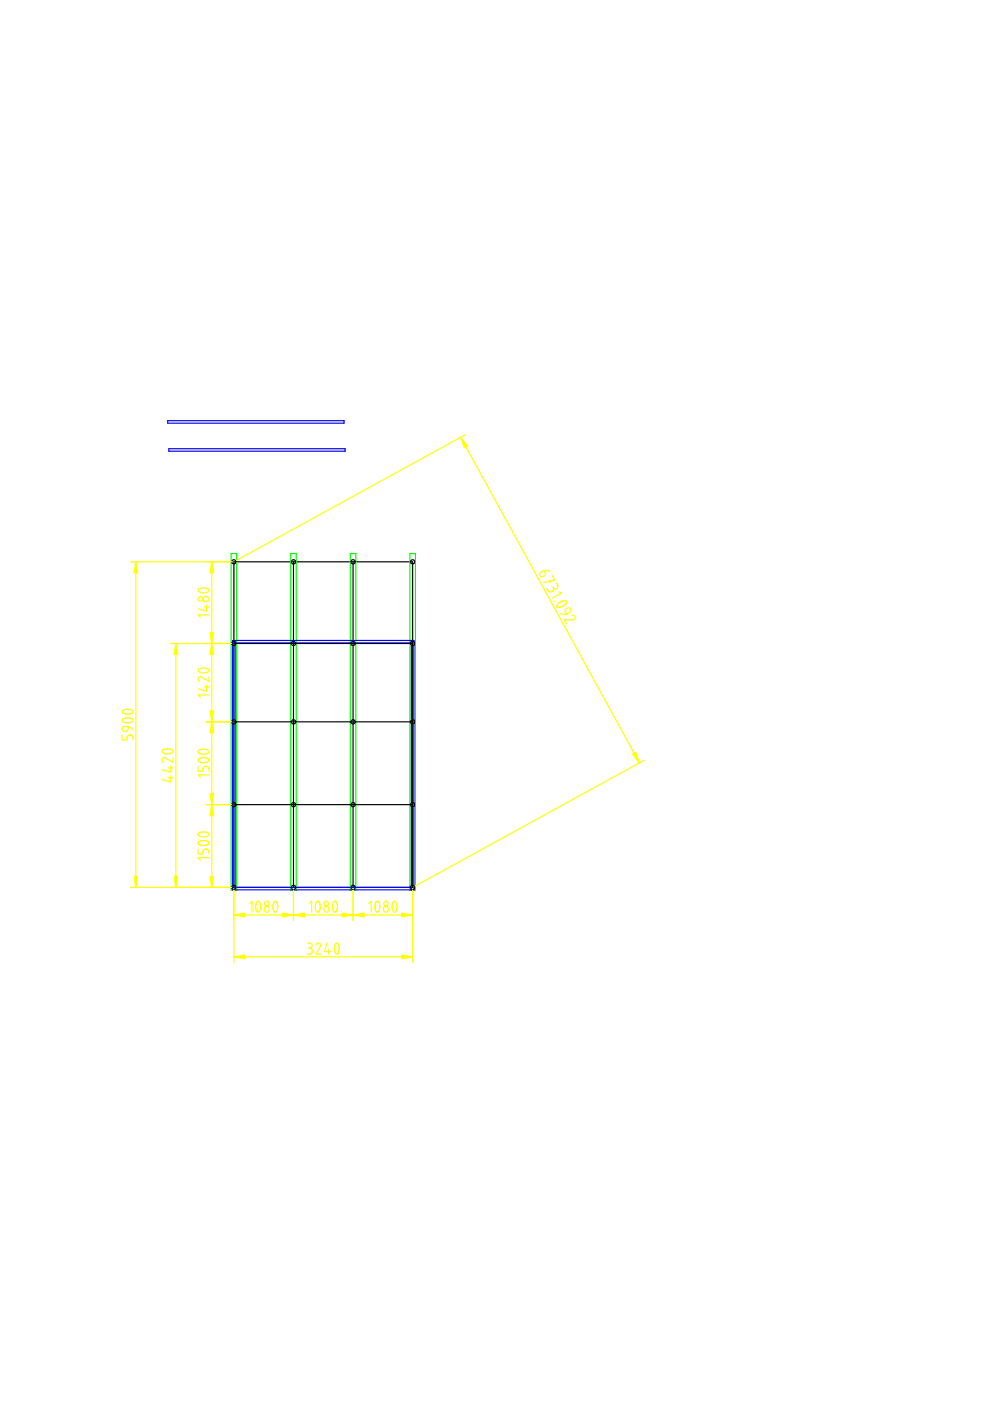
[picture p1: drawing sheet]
<svg xmlns="http://www.w3.org/2000/svg" width="210mm" height="297mm" viewBox="0 0 210 297" stroke-linecap="round" stroke-linejoin="round" font-family="sans-serif">
<g fill="none" stroke="#000" stroke-width=".25">
<path d="M49.6 119.1h37.9v69h-37.9zM62.2 119.1v69M74.9 119.1v69M49.6 136.4h37.9M49.6 153h37.9M49.6 170.6h37.9"/>
<circle cx="49.6" cy="119.1" r=".44"/>
<circle cx="62.2" cy="119.1" r=".44"/>
<circle cx="74.9" cy="119.1" r=".44"/>
<circle cx="87.5" cy="119.1" r=".44"/>
<circle cx="49.6" cy="136.4" r=".44"/>
<circle cx="62.2" cy="136.4" r=".44"/>
<circle cx="74.9" cy="136.4" r=".44"/>
<circle cx="87.5" cy="136.4" r=".44"/>
<circle cx="49.6" cy="153" r=".44"/>
<circle cx="62.2" cy="153" r=".44"/>
<circle cx="74.9" cy="153" r=".44"/>
<circle cx="87.5" cy="153" r=".44"/>
<circle cx="49.6" cy="170.6" r=".44"/>
<circle cx="62.2" cy="170.6" r=".44"/>
<circle cx="74.9" cy="170.6" r=".44"/>
<circle cx="87.5" cy="170.6" r=".44"/>
<circle cx="49.6" cy="188.1" r=".44"/>
<circle cx="62.2" cy="188.1" r=".44"/>
<circle cx="74.9" cy="188.1" r=".44"/>
<circle cx="87.5" cy="188.1" r=".44"/>
</g>
<path d="M49 117.4h1.2v71.3h-1.2zM61.6 117.4h1.2v71.3h-1.2zM74.3 117.4h1.1v71.3h-1.1zM86.9 117.4h1.2v71.3h-1.2z" fill="none" stroke="#0f0" stroke-width=".25"/>
<path d="M35.6 89.2h37.3v.5h-37.3zM35.8 95.1h37.4v.6h-37.4zM49.3 135.8h38.5v52.9h-38.5zM49.9 135.8v52.9M49.9 136.3h37.3M87.2 135.8v52.9M49.9 188.1h37.3" fill="none" stroke="#00f" stroke-width=".25"/>
<path d="M43.7 136.4h5.3M44.9 136.4v16.6M43.7 153h5.3" fill="none" stroke="#ff0" stroke-width=".25"/>
<path d="M44.9 136.4l.4 2.4h-.8z" fill="#ff0"/>
<path d="M44.9 136.4l.4 2.4h-.8z" fill="#ff0" stroke="#ff0" stroke-width=".25"/>
<path d="M44.5 150.7h.8l-.4 2.3z" fill="#ff0"/>
<path d="M44.5 150.7h.8l-.4 2.3z" fill="#ff0" stroke="#ff0" stroke-width=".25"/>
<path d="M42.1 141.9l.5-.2 .9-.1 .5 .2 .3 .3-.4 .5h-1.1l-.7-.2-.1-.3zM43.3 145.7h1M43.8 145.3v1.3l-1.8-.6M44.3 147.3h-2.3l.5 .6M44.3 143.4v1.1l-1.7-1a.51 .51 0 0 0-.7 .3 .51 .51 0 0 0 .5 .7M49.6 188.7v15.3M87.5 188.7v15.3M49.6 202.9h37.9" fill="none" stroke="#ff0" stroke-width=".25"/>
<path d="M49.6 202.9l2.3-.4v.8z" fill="#ff0"/>
<path d="M49.6 202.9l2.3-.4v.8z" fill="#ff0" stroke="#ff0" stroke-width=".25"/>
<path d="M85.2 202.5l2.3 .4-2.3 .4z" fill="#ff0"/>
<path d="M85.2 202.5l2.3 .4-2.3 .4z" fill="#ff0" stroke="#ff0" stroke-width=".25"/>
<path d="M49.6 188.7v6.5M49.6 194h12.6M62.2 188.7v6.5M65.2 199.9h.5a.52 .52 0 0 1 .5 .6 .52 .52 0 0 1-.5 .5M69.3 199.9l-.5 1.9h1.3M65.4 201h.3M65.7 201a.66 .66 0 0 1 .5 .6 .66 .66 0 0 1-.5 .7h-.5M67 200.3a.51 .51 0 0 1 .6-.4 .51 .51 0 0 1 .4 .7l-1 1.7h1M69.7 201.2v1.1M71.2 200.1l.3-.1 .4 .8-.1 1-.4 .5-.3-.3-.2-.5v-.9z" fill="none" stroke="#ff0" stroke-width=".25"/>
<path d="M49.6 194l2.3-.4v.8z" fill="#ff0"/>
<path d="M49.6 194l2.3-.4v.8z" fill="#ff0" stroke="#ff0" stroke-width=".25"/>
<path d="M59.9 193.6l2.3 .4-2.3 .4z" fill="#ff0"/>
<path d="M59.9 193.6l2.3 .4-2.3 .4z" fill="#ff0" stroke="#ff0" stroke-width=".25"/>
<g fill="none" stroke="#ff0" stroke-width=".25">
<path d="M52.9 191.6l.5-.5v2.3M54.5 191.2l.4-.1 .3 .8v1l-.5 .5-.3-.3-.2-.5 .1-.9zM56.1 192.4a.57 .57 0 0 1 .8 0 .57 .57 0 0 1 0 .8 .57 .57 0 0 1-.8 0zM58.1 191.2l.4-.1 .4 .8-.1 1-.4 .5-.4-.3-.1-.5v-.9zM62.2 188.7v6.5M62.2 194h12.7M74.9 188.7v6.5"/>
<circle cx="56.6" cy="191.6" r=".49"/>
</g>
<path d="M62.2 194l2.4-.4v.8z" fill="#ff0"/>
<path d="M62.2 194l2.4-.4v.8z" fill="#ff0" stroke="#ff0" stroke-width=".25"/>
<path d="M72.5 193.6l2.4 .4-2.4 .4z" fill="#ff0"/>
<path d="M72.5 193.6l2.4 .4-2.4 .4z" fill="#ff0" stroke="#ff0" stroke-width=".25"/>
<g fill="none" stroke="#ff0" stroke-width=".25">
<path d="M65.6 191.6l.5-.5v2.3M67.1 191.2l.4-.1 .4 .8-.1 1-.4 .5-.4-.3-.1-.5v-.9zM68.7 192.4a.57 .57 0 0 1 .9 0 .57 .57 0 0 1 0 .8 .57 .57 0 0 1-.9 0zM70.8 191.2l.3-.1 .4 .8-.1 1-.4 .5-.3-.3-.2-.5v-.9zM74.9 188.7v6.5M74.9 194h12.6M87.5 188.7v6.5"/>
<circle cx="69.2" cy="191.6" r=".49"/>
</g>
<path d="M74.9 194l2.3-.4v.8z" fill="#ff0"/>
<path d="M74.9 194l2.3-.4v.8z" fill="#ff0" stroke="#ff0" stroke-width=".25"/>
<path d="M85.2 193.6l2.3 .4-2.3 .4z" fill="#ff0"/>
<path d="M85.2 193.6l2.3 .4-2.3 .4z" fill="#ff0" stroke="#ff0" stroke-width=".25"/>
<g fill="none" stroke="#ff0" stroke-width=".25">
<path d="M27.6 119.1h21.4M28.8 119.1v69M27.6 188.1h21.4M78.2 191.6l.5-.5v2.3M79.8 191.2l.3-.1 .4 .8-.1 1-.4 .5-.3-.3-.2-.5v-.9zM81.4 192.4a.57 .57 0 0 1 .8 0 .57 .57 0 0 1 0 .8 .57 .57 0 0 1-.8 0zM83.4 191.2l.4-.1 .3 .8v1l-.5 .5-.3-.3-.1-.5v-.9z"/>
<circle cx="81.9" cy="191.6" r=".49"/>
</g>
<path d="M28.8 119.1l.4 2.4h-.8z" fill="#ff0"/>
<path d="M28.8 119.1l.4 2.4h-.8z" fill="#ff0" stroke="#ff0" stroke-width=".25"/>
<path d="M28.4 185.8h.8l-.4 2.3z" fill="#ff0"/>
<path d="M28.4 185.8h.8l-.4 2.3z" fill="#ff0" stroke="#ff0" stroke-width=".25"/>
<path d="M25.9 155.8v1.1h1v-.5a.66 .66 0 0 1 .7-.6 .66 .66 0 0 1 .6 .6v.5M26 152.5l.5-.2 .9-.1 .5 .2 .3 .3-.4 .4-1.1 .1-.7-.2-.1-.3zM26 150.7l.5-.3h.9l.5 .2 .3 .3-.4 .4-1.1 .1-.7-.3-.1-.2zM27.2 154.1v.4a.63 .63 0 0 1-.8 .6 .63 .63 0 0 1-.5-.8 1.61 1.61 0 0 1 2.3 .5M43.7 153h5.3M44.9 153v17.6M43.7 170.6h5.3" fill="none" stroke="#ff0" stroke-width=".25"/>
<path d="M44.5 168.3h.8l-.4 2.3z" fill="#ff0"/>
<path d="M44.5 168.3h.8l-.4 2.3z" fill="#ff0" stroke="#ff0" stroke-width=".25"/>
<path d="M44.9 153l.4 2.4h-.8z" fill="#ff0"/>
<path d="M44.9 153l.4 2.4h-.8z" fill="#ff0" stroke="#ff0" stroke-width=".25"/>
<path d="M42.1 159.1l.5-.2h.9l.5 .1 .3 .4-.4 .4h-1.1l-.7-.2-.1-.2zM42 162.5v1h1v-.5a.66 .66 0 0 1 .7-.5 .66 .66 0 0 1 .6 .5v.5M42.1 160.9l.5-.2h.9l.5 .1 .3 .4-.4 .4-1.1 .1-.7-.3-.1-.2zM43.7 170.6h5.3M44.3 164.3h-2.3l.5 .5M44.9 170.6v17.5M43.7 188.1h5.3" fill="none" stroke="#ff0" stroke-width=".25"/>
<path d="M44.5 185.8h.8l-.4 2.3z" fill="#ff0"/>
<path d="M44.5 185.8h.8l-.4 2.3z" fill="#ff0" stroke="#ff0" stroke-width=".25"/>
<path d="M44.9 170.6l.4 2.3h-.8z" fill="#ff0"/>
<path d="M44.9 170.6l.4 2.3h-.8z" fill="#ff0" stroke="#ff0" stroke-width=".25"/>
<path d="M43.7 119.1h5.3M44.9 119.1v17.3M43.7 136.4h5.3M42.1 178.5l.5-.2 .9-.1 .5 .2 .3 .3-.4 .4-1.1 .1-.7-.2-.1-.3zM42.1 176.7l.5-.3h.9l.5 .2 .3 .3-.4 .4-1.1 .1-.7-.3-.1-.2zM42 180v1.1h1v-.6a.66 .66 0 0 1 .7-.5 .66 .66 0 0 1 .6 .5v.6M44.3 181.8h-2.3l.5 .6" fill="none" stroke="#ff0" stroke-width=".25"/>
<path d="M44.9 119.1l.4 2.4h-.8z" fill="#ff0"/>
<path d="M44.9 119.1l.4 2.4h-.8z" fill="#ff0" stroke="#ff0" stroke-width=".25"/>
<path d="M44.5 134.1h.8l-.4 2.3z" fill="#ff0"/>
<path d="M44.5 134.1h.8l-.4 2.3z" fill="#ff0" stroke="#ff0" stroke-width=".25"/>
<g fill="none" stroke="#ff0" stroke-width=".25">
<path d="M36.1 136.4h12.9M37.3 136.4v51.7M42.1 124.9l.5-.2h.9l.5 .1 .3 .4-.4 .4-1.1 .1-.7-.3-.1-.2zM43.1 126.7a.59 .59 0 0 1 1-.1 .59 .59 0 0 1-.3 .9 .57 .57 0 0 1-.6-.1 .57 .57 0 0 1-.1-.7zM43.3 128.7h1M43.8 128.3v1.3l-1.8-.5M44.3 130.4h-2.3l.5 .5M36.1 188.1h12.9"/>
<circle cx="42.5" cy="127" r=".49"/>
</g>
<path d="M36.9 185.8h.8l-.4 2.3z" fill="#ff0"/>
<path d="M36.9 185.8h.8l-.4 2.3z" fill="#ff0" stroke="#ff0" stroke-width=".25"/>
<path d="M37.3 136.4l.4 2.4h-.8z" fill="#ff0"/>
<path d="M37.3 136.4l.4 2.4h-.8z" fill="#ff0" stroke="#ff0" stroke-width=".25"/>
<path d="M97.7 92.7l37.9 69M98.7 92.1l-48.6 26.7M34.5 159.1l.5-.3h.9l.5 .2 .3 .3-.5 .4-1 .1-.7-.3-.1-.2zM35.7 164.9h1M35.7 162.8h1M36.2 164.5v1.3l-1.8-.5M36.2 162.4v1.3l-1.8-.5M36.7 160.6v1l-1.7-1a.51 .51 0 0 0-.7 .4 .51 .51 0 0 0 .5 .6M136.6 161.2l-48.6 26.7" fill="none" stroke="#ff0" stroke-width=".25"/>
<path d="M134.1 159.9l.7-.4 .8 2.2z" fill="#ff0"/>
<path d="M134.1 159.9l.7-.4 .8 2.2z" fill="#ff0" stroke="#ff0" stroke-width=".25"/>
<path d="M97.7 92.7l1.4 1.9-.6 .3z" fill="#ff0"/>
<path d="M97.7 92.7l1.4 1.9-.6 .3z" fill="#ff0" stroke="#ff0" stroke-width=".25"/>
<path d="M115.4 121l.2 .4a.63 .63 0 0 1-.4 .8 .63 .63 0 0 1-.8-.4 1.61 1.61 0 0 1 2.2-.7M116.5 123l.2 .5M117.1 122.1l.5 .9-2.3 .5M117.2 124.4l.1 .2M117.3 124.6a.66 .66 0 0 1-.3 .8 .66 .66 0 0 1-.8-.2l-.2-.4M117.6 127.5h-.1M118 123.7l.3 .4a.52 .52 0 0 1-.3 .7 .52 .52 0 0 1-.7-.2M118.3 128.1l1.2-.7h.5l.2 .3-.5 .7-1 .4-.6-.1zM118.4 125.5l.7 .2-2 1.1M118.8 130a1.61 1.61 0 0 0 2.3-.6 .63 .63 0 0 0-.8-.5 .63 .63 0 0 0-.4 .8l.2 .5M121.3 130.5a.51 .51 0 0 1 .6 .3 .51 .51 0 0 1-.3 .6h-2l.5 .9" fill="none" stroke="#ff0" stroke-width=".25"/>
</svg>
